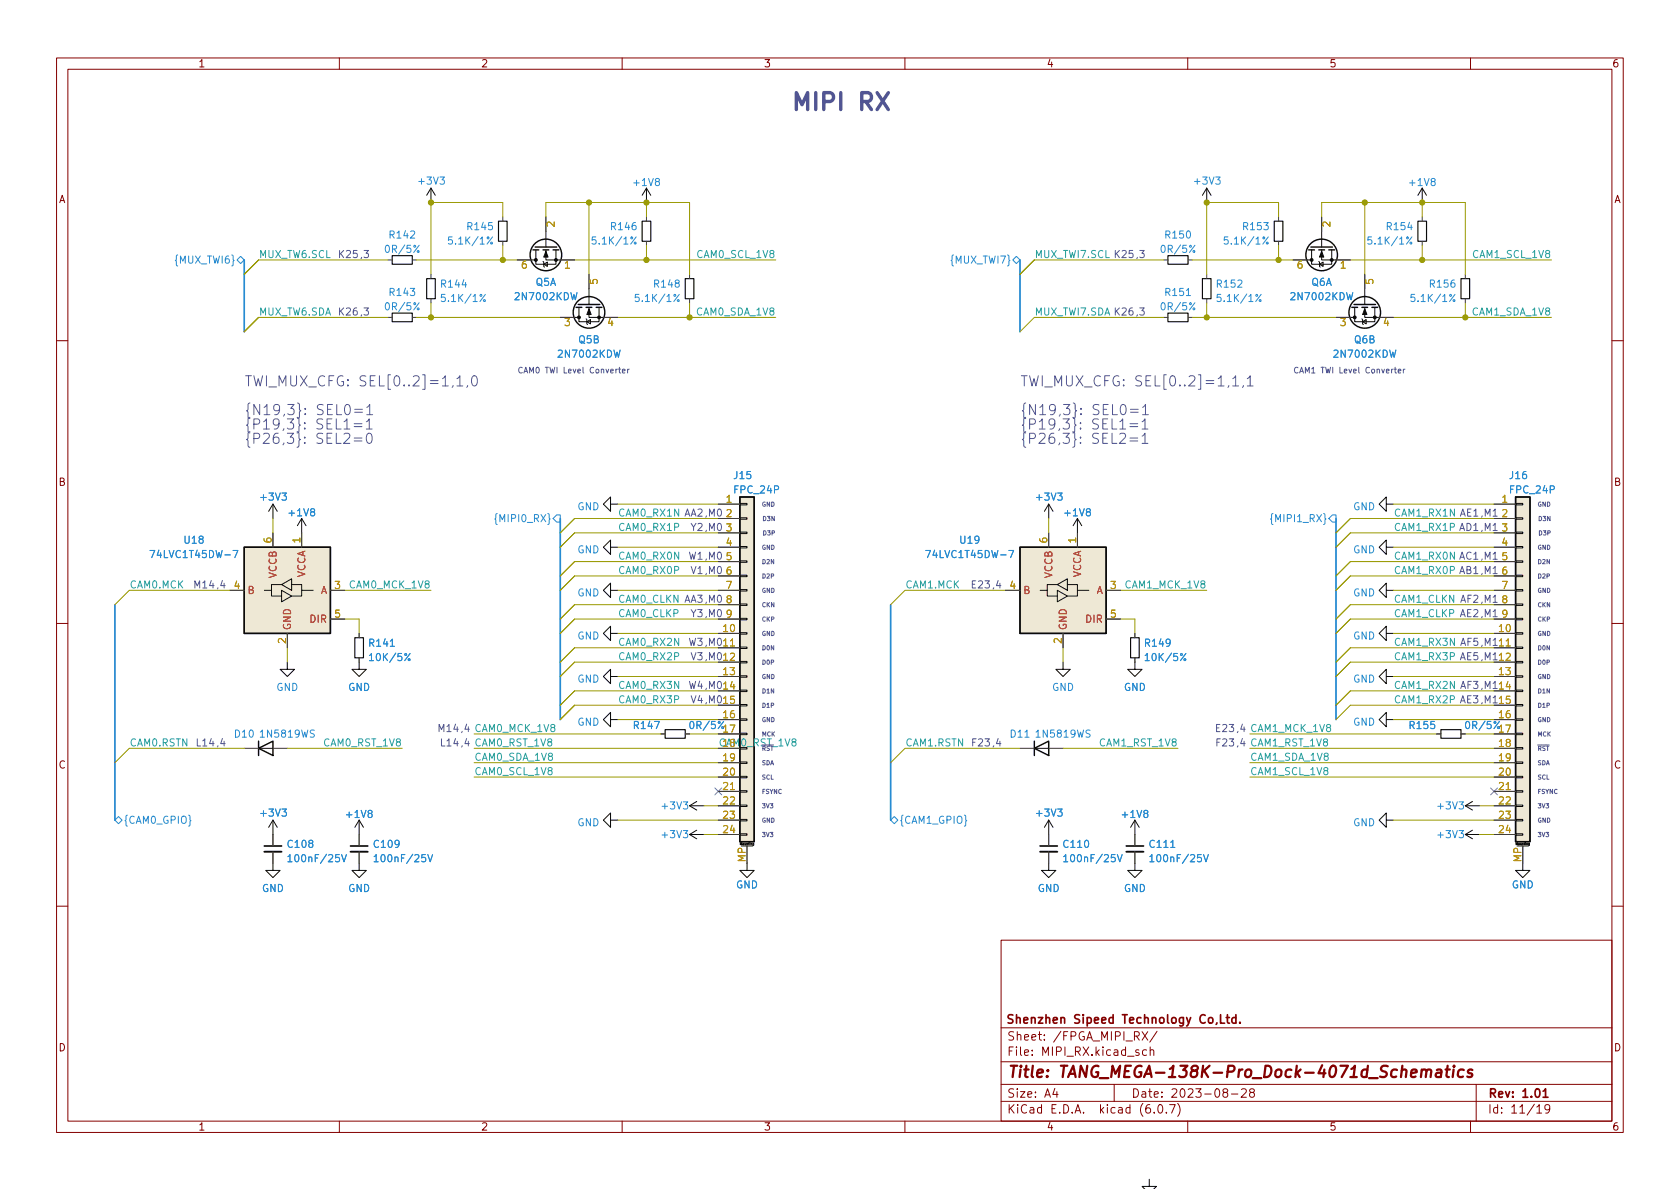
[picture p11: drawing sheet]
<svg xmlns="http://www.w3.org/2000/svg" width="297mm" height="210mm" viewBox="0 0 297 210" stroke-linecap="round" stroke-linejoin="round" font-family="sans-serif">
<defs><g id="words">
<text font-size="4.2" fill="#515593" x="139.7" y="19.5">MIPI RX</text>
<text font-size="2.8" fill="#840000" x="178" y="190.6">Title: TANG_MEGA-138K-Pro_Dock-4071d_Schematics</text>
<g font-size="2.5" fill="#515593">
<text x="43.2" y="68.3">TWI_MUX_CFG: SEL[0..2]=1,1,0</text>
<text x="180.3" y="68.3">TWI_MUX_CFG: SEL[0..2]=1,1,1</text>
<text x="43.2" y="76">{P19,3}: SEL1=1</text>
<text x="43.2" y="73.4">{N19,3}: SEL0=1</text>
<text x="180.3" y="73.4">{N19,3}: SEL0=1</text>
<text x="180.3" y="76">{P19,3}: SEL1=1</text>
<text x="43.2" y="78.5">{P26,3}: SEL2=0</text>
<text x="180.3" y="78.5">{P26,3}: SEL2=1</text>
</g>
<g font-size="2.1" fill="#840000">
<text x="177.8" y="181">Shenzhen Sipeed Technology Co,Ltd.</text>
<text x="178" y="184">Sheet: /FPGA_MIPI_RX/</text>
<text x="178" y="186.7">File: MIPI_RX.kicad_sch</text>
<text x="178" y="196.9">KiCad E.D.A. kicad (6.0.7)</text>
<text x="178" y="194.1">Size: A4</text>
<text x="200" y="194.1">Date: 2023-08-28</text>
<text x="263" y="194.1">Rev: 1.01</text>
<text x="263" y="196.9">Id: 11/19</text>
</g>
<g font-size="1.8" fill="#840000">
<text x="35" y="11.9">1</text>
<text x="85" y="11.9">2</text>
<text x="135" y="11.9">3</text>
<text x="185" y="11.9">4</text>
<text x="235" y="11.9">5</text>
<text x="285" y="11.9">6</text>
<text x="10.3" y="35.9">A</text>
<text x="285.3" y="35.9">A</text>
<text x="10.3" y="85.9">B</text>
<text x="285.3" y="85.9">B</text>
<text x="10.3" y="135.9">C</text>
<text x="285.3" y="135.9">C</text>
<text x="10.3" y="185.9">D</text>
<text x="285.3" y="185.9">D</text>
<text x="35" y="199.9">1</text>
<text x="85" y="199.9">2</text>
<text x="135" y="199.9">3</text>
<text x="185" y="199.9">4</text>
<text x="235" y="199.9">5</text>
<text x="285" y="199.9">6</text>
</g>
<g font-size="1.8" fill="#268bd2">
<text x="74.2" y="32.6">+3V3</text>
<text x="112.2" y="32.9">+1V8</text>
<text x="211.3" y="32.6">+3V3</text>
<text x="249.4" y="32.9">+1V8</text>
<text x="82.8" y="40.7">R145</text>
<text x="108.2" y="40.7">R146</text>
<text x="219.9" y="40.7">R153</text>
<text x="245.3" y="40.7">R154</text>
<text x="31.2" y="46.6">{MUX_TWI6}</text>
<text x="68.5" y="44.7">0R/5%</text>
<text x="69" y="42.2">R142</text>
<text x="79.8" y="43.2">5.1K/1%</text>
<text x="105.2" y="43.2">5.1K/1%</text>
<text x="168.4" y="46.6">{MUX_TWI7}</text>
<text x="205.6" y="44.7">0R/5%</text>
<text x="206.2" y="42.2">R150</text>
<text x="216.9" y="43.2">5.1K/1%</text>
<text x="242.3" y="43.2">5.1K/1%</text>
<text x="69" y="52.3">R143</text>
<text x="78.1" y="50.8">R144</text>
<text x="78.5" y="53.4">5.1K/1%</text>
<text x="91.3" y="53.1">2N7002KDW</text>
<text x="94.7" y="50.5">Q5A</text>
<text x="112.8" y="53.4">5.1K/1%</text>
<text x="115.8" y="50.8">R148</text>
<text x="206.2" y="52.3">R151</text>
<text x="215.3" y="50.8">R152</text>
<text x="215.7" y="53.4">5.1K/1%</text>
<text x="228.5" y="53.1">2N7002KDW</text>
<text x="231.9" y="50.5">Q6A</text>
<text x="250" y="53.4">5.1K/1%</text>
<text x="252.9" y="50.8">R156</text>
<text x="68.5" y="54.9">0R/5%</text>
<text x="205.6" y="54.9">0R/5%</text>
<text x="98.9" y="63.2">2N7002KDW</text>
<text x="102.3" y="60.7">Q5B</text>
<text x="236.1" y="63.2">2N7002KDW</text>
<text x="239.5" y="60.7">Q6B</text>
<text x="46.2" y="88.5">+3V3</text>
<text x="129.8" y="84.7">J15</text>
<text x="129.9" y="87.2">FPC_24P</text>
<text x="183.4" y="88.5">+3V3</text>
<text x="267" y="84.7">J16</text>
<text x="267.1" y="87.2">FPC_24P</text>
<text x="51.3" y="91.3">+1V8</text>
<text x="88.2" y="92.3">{MIPI0_RX}</text>
<text x="102.1" y="90.2">GND</text>
<text x="188.4" y="91.3">+1V8</text>
<text x="225.3" y="92.3">{MIPI1_RX}</text>
<text x="239.2" y="90.2">GND</text>
<text x="27.3" y="98.7">74LVC1T45DW-7</text>
<text x="32.7" y="96.1">U18</text>
<text x="102.1" y="97.8">GND</text>
<text x="164.4" y="98.7">74LVC1T45DW-7</text>
<text x="169.8" y="96.1">U19</text>
<text x="239.2" y="97.8">GND</text>
<text x="102.1" y="105.5">GND</text>
<text x="239.2" y="105.5">GND</text>
<text x="102.1" y="113.1">GND</text>
<text x="239.2" y="113.1">GND</text>
<text x="65.4" y="114.3">R141</text>
<text x="65.8" y="116.9">10K/5%</text>
<text x="202.6" y="114.3">R149</text>
<text x="202.9" y="116.9">10K/5%</text>
<text x="48.8" y="122.2">GND</text>
<text x="61.5" y="122.2">GND</text>
<text x="102.1" y="120.7">GND</text>
<text x="186" y="122.2">GND</text>
<text x="198.7" y="122.2">GND</text>
<text x="239.2" y="120.7">GND</text>
<text x="41.6" y="130.4">D10</text>
<text x="46.3" y="130.4">1N5819WS</text>
<text x="102.1" y="128.3">GND</text>
<text x="112.2" y="128.9">R147</text>
<text x="122.3" y="128.9">0R/5%</text>
<text x="178.7" y="130.4">D11</text>
<text x="183.4" y="130.4">1N5819WS</text>
<text x="239.2" y="128.3">GND</text>
<text x="249.4" y="128.9">R155</text>
<text x="259.5" y="128.9">0R/5%</text>
<text x="265.1" y="129.5">17</text>
<text x="117.2" y="143.1">+3V3</text>
<text x="254.4" y="143.1">+3V3</text>
<text x="21.8" y="145.7">{CAM0_GPIO}</text>
<text x="46.2" y="144.4">+3V3</text>
<text x="51" y="149.9">C108</text>
<text x="61.4" y="144.6">+1V8</text>
<text x="66.2" y="149.9">C109</text>
<text x="102.1" y="146.1">GND</text>
<text x="117.2" y="148.2">+3V3</text>
<text x="158.9" y="145.7">{CAM1_GPIO}</text>
<text x="183.4" y="144.4">+3V3</text>
<text x="188.2" y="149.9">C110</text>
<text x="198.6" y="144.6">+1V8</text>
<text x="203.4" y="149.9">C111</text>
<text x="239.2" y="146.1">GND</text>
<text x="254.4" y="148.2">+3V3</text>
<text x="51.6" y="152.5">100nF/25V</text>
<text x="66.9" y="152.5">100nF/25V</text>
<text x="188.8" y="152.5">100nF/25V</text>
<text x="204" y="152.5">100nF/25V</text>
<text x="46.3" y="157.7">GND</text>
<text x="61.5" y="157.7">GND</text>
<text x="130.1" y="157.1">GND</text>
<text x="183.5" y="157.7">GND</text>
<text x="198.7" y="157.7">GND</text>
<text x="267.3" y="157.1">GND</text>
</g>
<g font-size="1.8" fill="#b58900">
<text x="98" y="40.1" transform="rotate(-90 98 40.1)">2</text>
<text x="235.2" y="40.1" transform="rotate(-90 235.2 40.1)">2</text>
<text x="92.2" y="47.5">6</text>
<text x="99.8" y="47.5">1</text>
<text x="229.4" y="47.5">6</text>
<text x="237" y="47.5">1</text>
<text x="105.7" y="50.3" transform="rotate(-90 105.7 50.3)">5</text>
<text x="242.8" y="50.3" transform="rotate(-90 242.8 50.3)">5</text>
<text x="99.8" y="57.7">3</text>
<text x="107.5" y="57.7">4</text>
<text x="237" y="57.7">3</text>
<text x="244.6" y="57.7">4</text>
<text x="128.4" y="88.9">1</text>
<text x="265.6" y="88.9">1</text>
<text x="48" y="96" transform="rotate(-90 48 96)">6</text>
<text x="53.1" y="96" transform="rotate(-90 53.1 96)">1</text>
<text x="128.4" y="91.4">2</text>
<text x="128.4" y="94">3</text>
<text x="185.2" y="96" transform="rotate(-90 185.2 96)">6</text>
<text x="190.2" y="96" transform="rotate(-90 190.2 96)">1</text>
<text x="265.6" y="91.4">2</text>
<text x="265.6" y="94">3</text>
<text x="128.4" y="96.5">4</text>
<text x="128.4" y="99.1">5</text>
<text x="128.4" y="101.6">6</text>
<text x="265.6" y="96.5">4</text>
<text x="265.6" y="99.1">5</text>
<text x="265.6" y="101.6">6</text>
<text x="41.4" y="104.1">4</text>
<text x="59.2" y="104.1">3</text>
<text x="128.4" y="104.1">7</text>
<text x="128.4" y="106.7">8</text>
<text x="178.6" y="104.1">4</text>
<text x="196.4" y="104.1">3</text>
<text x="265.6" y="104.1">7</text>
<text x="265.6" y="106.7">8</text>
<text x="50.5" y="113.8" transform="rotate(-90 50.5 113.8)">2</text>
<text x="59.2" y="109.2">5</text>
<text x="127.9" y="111.8">10</text>
<text x="128.4" y="109.2">9</text>
<text x="187.7" y="113.8" transform="rotate(-90 187.7 113.8)">2</text>
<text x="196.4" y="109.2">5</text>
<text x="265.1" y="111.8">10</text>
<text x="265.6" y="109.2">9</text>
<text x="127.9" y="114.3">11</text>
<text x="127.9" y="116.8">12</text>
<text x="127.9" y="119.4">13</text>
<text x="265.1" y="114.3">11</text>
<text x="265.1" y="116.8">12</text>
<text x="265.1" y="119.4">13</text>
<text x="127.9" y="121.9">14</text>
<text x="127.9" y="124.5">15</text>
<text x="265.1" y="121.9">14</text>
<text x="265.1" y="124.5">15</text>
<text x="127.9" y="127">16</text>
<text x="127.9" y="129.5">17</text>
<text x="265.1" y="127">16</text>
<text x="127.9" y="132.1">18</text>
<text x="127.9" y="134.6">19</text>
<text x="127.9" y="137.2">20</text>
<text x="265.1" y="132.1">18</text>
<text x="265.1" y="134.6">19</text>
<text x="265.1" y="137.2">20</text>
<text x="127.9" y="139.7">21</text>
<text x="127.9" y="142.2">22</text>
<text x="265.1" y="139.7">21</text>
<text x="265.1" y="142.2">22</text>
<text x="127.9" y="144.8">23</text>
<text x="127.9" y="147.3">24</text>
<text x="265.1" y="144.8">23</text>
<text x="265.1" y="147.3">24</text>
<text x="131.8" y="152.5" transform="rotate(-90 131.8 152.5)">MP</text>
<text x="269" y="152.5" transform="rotate(-90 269 152.5)">MP</text>
</g>
<g font-size="1.8" fill="#2aa198">
<text x="45.7" y="45.6">MUX_TW6.SCL</text>
<text x="123.5" y="45.6">CAM0_SCL_1V8</text>
<text x="182.9" y="45.6">MUX_TWI7.SCL</text>
<text x="260.7" y="45.6">CAM1_SCL_1V8</text>
<text x="45.7" y="55.8">MUX_TW6.SDA</text>
<text x="123.3" y="55.8">CAM0_SDA_1V8</text>
<text x="182.9" y="55.8">MUX_TWI7.SDA</text>
<text x="260.5" y="55.8">CAM1_SDA_1V8</text>
<text x="109.2" y="93.9">CAM0_RX1P</text>
<text x="109.2" y="99">CAM0_RX0N</text>
<text x="109.2" y="101.5">CAM0_RX0P</text>
<text x="22.9" y="104">CAM0.MCK</text>
<text x="62" y="104">CAM0_MCK_1V8</text>
<text x="160" y="104">CAM1.MCK</text>
<text x="199.2" y="104">CAM1_MCK_1V8</text>
<text x="246.4" y="106.6">CAM1_CLKN</text>
<text x="109.2" y="109.1">CAM0_CLKP</text>
<text x="246.4" y="109.1">CAM1_CLKP</text>
<text x="109.2" y="116.7">CAM0_RX2P</text>
<text x="109.2" y="114.2">CAM0_RX2N</text>
<text x="246.4" y="114.2">CAM1_RX3N</text>
<text x="246.4" y="116.7">CAM1_RX3P</text>
<text x="109.2" y="124.4">CAM0_RX3P</text>
<text x="109.2" y="121.8">CAM0_RX3N</text>
<text x="246.4" y="121.8">CAM1_RX2N</text>
<text x="246.4" y="124.4">CAM1_RX2P</text>
<text x="22.9" y="132">CAM0.RSTN</text>
<text x="57.5" y="132">CAM0_RST_1V8</text>
<text x="127" y="132">CAM0_RST_1V8</text>
<text x="160" y="132">CAM1.RSTN</text>
<text x="194.6" y="132">CAM1_RST_1V8</text>
<text x="83.8" y="134.5">CAM0_SDA_1V8</text>
<text x="83.8" y="137.1">CAM0_SCL_1V8</text>
<text x="221" y="134.5">CAM1_SDA_1V8</text>
<text x="221" y="137.1">CAM1_SCL_1V8</text>
</g>
<g font-size="1.8" fill="#515593">
<text x="60.3" y="45.6">K25,3</text>
<text x="197.4" y="45.6">K25,3</text>
<text x="60.3" y="55.8">K26,3</text>
<text x="197.4" y="55.8">K26,3</text>
<text x="109.2" y="91.3">CAM0_RX1N AA2,M0</text>
<text x="122.3" y="93.9">Y2,M0</text>
<text x="246.4" y="93.9">CAM1_RX1P AD1,M1</text>
<text x="246.4" y="91.3">CAM1_RX1N AE1,M1</text>
<text x="121.8" y="99">W1,M0</text>
<text x="122.3" y="101.5">V1,M0</text>
<text x="246.4" y="99">CAM1_RX0N AC1,M1</text>
<text x="246.4" y="101.5">CAM1_RX0P AB1,M1</text>
<text x="34.7" y="104">M14,4</text>
<text x="109.2" y="106.6">CAM0_CLKN AA3,M0</text>
<text x="172.1" y="104">E23,4</text>
<text x="258.3" y="106.6">AF2,M1</text>
<text x="122.3" y="109.1">Y3,M0</text>
<text x="258.2" y="109.1">AE2,M1</text>
<text x="121.8" y="114.2">W3,M0</text>
<text x="122.3" y="116.7">V3,M0</text>
<text x="258.2" y="116.7">AE5,M1</text>
<text x="258.3" y="114.2">AF5,M1</text>
<text x="121.8" y="121.8">W4,M0</text>
<text x="122.3" y="124.4">V4,M0</text>
<text x="258.2" y="124.4">AE3,M1</text>
<text x="258.3" y="121.8">AF3,M1</text>
<text x="35.1" y="132">L14,4</text>
<text x="77.8" y="129.4">M14,4 CAM0_MCK_1V8</text>
<text x="78.2" y="132">L14,4 CAM0_RST_1V8</text>
<text x="172.2" y="132">F23,4</text>
<text x="215.3" y="129.4">E23,4 CAM1_MCK_1V8</text>
<text x="215.4" y="132">F23,4 CAM1_RST_1V8</text>
</g>
<g font-size="1.8" fill="#cb4b16">
<text x="43.7" y="105">B</text>
<text x="48.9" y="102.3" transform="rotate(-90 48.9 102.3)">VCCB</text>
<text x="54" y="102.3" transform="rotate(-90 54 102.3)">VCCA</text>
<text x="56.6" y="105">A</text>
<text x="180.8" y="105">B</text>
<text x="186.1" y="102.3" transform="rotate(-90 186.1 102.3)">VCCB</text>
<text x="191.1" y="102.3" transform="rotate(-90 191.1 102.3)">VCCA</text>
<text x="193.8" y="105">A</text>
<text x="51.4" y="111.5" transform="rotate(-90 51.4 111.5)">GND</text>
<text x="54.9" y="110.1">DIR</text>
<text x="188.6" y="111.5" transform="rotate(-90 188.6 111.5)">GND</text>
<text x="192" y="110.1">DIR</text>
</g>
<g font-size="1.4" fill="#515593">
<text x="91.4" y="66">CAM0 TWI Level Converter</text>
<text x="228.6" y="66">CAM1 TWI Level Converter</text>
</g>
<g font-size="1.1" fill="#515593">
<text x="134.6" y="89.6">GND</text>
<text x="271.8" y="89.6">GND</text>
<text x="135" y="92.1">D3N</text>
<text x="135.1" y="94.7">D3P</text>
<text x="272.2" y="92.1">D3N</text>
<text x="272.3" y="94.7">D3P</text>
<text x="134.6" y="99.7">D2N</text>
<text x="134.6" y="97.2">GND</text>
<text x="271.8" y="97.2">GND</text>
<text x="271.8" y="99.7">D2N</text>
<text x="134.6" y="107.4">CKN</text>
<text x="134.6" y="104.8">GND</text>
<text x="134.6" y="102.3">D2P</text>
<text x="271.8" y="104.8">GND</text>
<text x="271.8" y="102.3">D2P</text>
<text x="271.8" y="107.4">CKN</text>
<text x="134.6" y="109.9">CKP</text>
<text x="134.6" y="112.4">GND</text>
<text x="271.8" y="112.4">GND</text>
<text x="271.8" y="109.9">CKP</text>
<text x="134.6" y="115">D0N</text>
<text x="134.6" y="117.5">D0P</text>
<text x="271.8" y="117.5">D0P</text>
<text x="271.8" y="115">D0N</text>
<text x="134.6" y="122.6">D1N</text>
<text x="134.6" y="125.1">D1P</text>
<text x="134.6" y="120.1">GND</text>
<text x="271.8" y="120.1">GND</text>
<text x="271.8" y="122.6">D1N</text>
<text x="271.8" y="125.1">D1P</text>
<text x="134.6" y="130.2">MCK</text>
<text x="134.6" y="127.7">GND</text>
<text x="271.8" y="127.7">GND</text>
<text x="271.8" y="130.2">MCK</text>
<text x="134.6" y="132.8">~{RST}</text>
<text x="134.6" y="137.8">SCL</text>
<text x="134.6" y="135.3">SDA</text>
<text x="271.8" y="132.8">~{RST}</text>
<text x="271.8" y="135.3">SDA</text>
<text x="271.8" y="137.8">SCL</text>
<text x="134.6" y="140.4">FSYNC</text>
<text x="134.6" y="142.9">3V3</text>
<text x="271.8" y="142.9">3V3</text>
<text x="271.8" y="140.4">FSYNC</text>
<text x="134.6" y="145.5">GND</text>
<text x="134.6" y="148">3V3</text>
<text x="271.8" y="148">3V3</text>
<text x="271.8" y="145.5">GND</text>
</g>
<g font-size=".5" fill="#0a0a0a">
<text x="130.9" y="149.4">Mounting</text>
<text x="268" y="149.4">Mounting</text>
</g>
</g></defs>
<g fill="none" stroke="#840000" stroke-width=".18">
<path d="M10 10.2h277v190.1h-277zM12 12.2h273v186.1h-273zM60 10.2v2M110 10.2v2M160 10.2v2M210 10.2v2M260 10.2v2M10 60.2h2M285 60.2h2M10 110.2h2M285 110.2h2M10 160.2h2"/>
<path d="M177 166.3h108v32h-108zM285 160.2h2M60 198.3v2M110 198.3v2M160 198.3v2M177 194.8h108M177 191.8h108M177 187.8h108M177 181.8h108M186.5 192.5l-.4 1h1M186.9 193v1M197 191.8v3"/>
<path d="M201.4 185.7l-.4-.1-.2 .2 .1 .3 .5 .1v.4h-.6M201.9 182.4l1 1.5M202.7 185.7l-.4-.1-.3 .3v.4l.1 .3h.6M202.9 182.4l-1 1.5M203.4 185.8l.2-.2 .3 .1 .1 .9M203.4 185.1v1.5M204.1 196.7v.1M204.6 182.4l-1.3 1.9M204.9 195.4l.2-.1a.81 .81 0 0 1 .6 .7 .81 .81 0 0 1-.3 .8h-.2a.81 .81 0 0 1-.6-.6 .81 .81 0 0 1 .3-.8zM206.2 196.7v.1M206.8 195.3h1l-.7 1.5M208.2 195.1a1.72 1.72 0 0 1 0 2.3"/>
<path d="M210 198.3v2M216.5 193.2l-.3-.3 .1-.2 .2-.2 .4 .1 .2 .2-.1 .2-.6 .2-.2 .3 .1 .4 .2 .1h.4l.2-.3v-.2l-.3-.3M217.7 193.5h1.2M219.5 192.7l.6-.2 .2 .2 .1 .3-1 1h1M221.2 193.2l-.3-.3 .1-.2 .2-.2 .4 .1 .2 .2-.1 .2-.6 .2-.2 .3 .1 .4 .2 .1h.3l.3-.3-.1-.4-.2-.1M260 198.3v2M261 191.8v6.5M271.7 195.8l.5-.5v1.5M271.7 196.8h.9M274 196l-.3 .3-.4-.1-.2-.2 .2-.6 .4-.1 .2 .2a.99 .99 0 0 1-.3 1.3h-.3"/>
</g>
<path d="M215.8 179.4v1.5h.7M216.8 179.9h.6M217 179.4v1.3l.4 .2M218.5 179.4v1.5M218.5 180l-.4-.1-.3 .3v.4l.1 .3h.6M219.2 180.8v.1M272.8 193l.5-.5v1.5M272.8 194h.9" fill="none" stroke="#840000" stroke-width=".3"/>
<path d="M251.4 189.3a.49 .49 0 0 1 .8 .1l-.1 1.1M252.2 189.4a.5 .5 0 0 1 .8-.2l-.1 1.3M254 189.2l.2-.1 .6 .1-.1 1.3M254.9 189.6l-.7 .1a.4 .4 0 0 0-.4 .3 .4 .4 0 0 0 .3 .5l.7-.1M255.6 189.1h.7M256 188.5l-.3 1.7 .1 .2 .4 .1M257 189.1l-.2 1.4M257.1 188.5l-.1 .1 .1 .1 .1-.1-.1-.1v.2M258.8 189.2a.66 .66 0 0 0-1 .3l-.1 .6 .2 .3 .2 .1 .6-.1M260.3 189.2a.49 .49 0 0 0-.8 .3l.3 .3 .5 .1v.2l-.1 .3-.2 .1-.6-.1" fill="none" stroke="#840000" stroke-width=".4"/>
<g fill="none" stroke="#0a0a0a" stroke-width=".2">
<path d="M88.1 39.1h1.6v3.6h-1.6zM113.5 39.1h1.6v3.6h-1.6zM225.3 39.1h1.5v3.6h-1.5zM250.7 39.1h1.5v3.6h-1.5zM69.3 55.4h3.6v1.5h-3.6zM69.3 45.2h3.6v1.5h-3.6zM75.4 49.3h1.6v3.5h-1.6zM121.2 49.3h1.5v3.5h-1.5zM206.5 55.4h3.6v1.5h-3.6zM206.5 45.2h3.6v1.5h-3.6zM212.6 49.3h1.5v3.5h-1.5zM258.3 49.3h1.5v3.5h-1.5z"/>
<path d="M62.7 112.8h1.6v3.5h-1.6zM199.9 112.8h1.5v3.5h-1.5zM117.6 129h3.6v1.6h-3.6zM254.8 129h3.5v1.6h-3.5z"/>
</g>
<g fill="none" stroke="#493f36" stroke-width=".18">
<path d="M88.9 38.3v.8M96.5 38.3v2.6M114.3 38.3v.8M226.1 38.3v.8M233.7 38.3v2.6M251.5 38.3v.8M68.6 56.1h.7M68.6 46h.7M72.9 56.1h.8M72.9 46h.8M76.2 48.5v.8M76.2 52.8v.8"/>
<path d="M88.9 42.7v.7M91.4 46h2.6M99.1 56.1h2.5M99.1 46h2.5M104.1 48.5v2.5M106.7 56.1h2.5M114.3 42.7v.7M121.9 48.5v.8M121.9 52.8v.8M205.7 56.1h.8M205.7 46h.8M210.1 56.1h.7"/>
<path d="M210.1 46h.7M213.4 48.5v.8M213.4 52.8v.8M226.1 42.7v.7M228.6 46h2.5M236.2 56.1h2.6M236.2 46h2.6M241.3 48.5v2.5M243.8 56.1h2.6M251.5 42.7v.7M259.1 48.5v.8M259.1 52.8v.8"/>
<path d="M48.3 94.2v2.6M53.3 94.2v2.6M127 89.1h3.8M127 91.7h3.8M127 94.2h3.8M127 96.8h3.8M127 99.3h3.8M185.4 94.2v2.6M190.5 94.2v2.6M264.2 89.1h3.8M264.2 91.7h3.8M264.2 94.2h3.8"/>
<path d="M264.2 96.8h3.8M264.2 99.3h3.8M40.6 104.4h2.6M50.8 112v2.5M58.4 104.4h2.6M58.4 109.5h2.6M63.5 112v.8M63.5 116.3v.8M127 104.4h3.8M127 109.5h3.8M127 112h3.8M127 114.5h3.8"/>
<path d="M127 117.1h3.8M127 119.6h3.8M127 101.8h3.8M127 106.9h3.8M177.8 104.4h2.5M188 112v2.5M195.6 104.4h2.5M195.6 109.5h2.5M200.7 112v.8M200.7 116.3v.8M264.2 104.4h3.8M264.2 109.5h3.8"/>
<path d="M264.2 112h3.8M264.2 114.5h3.8M264.2 117.1h3.8M264.2 119.6h3.8M264.2 101.8h3.8M264.2 106.9h3.8M43.2 132.3h2.5M48.3 132.3h2.5M116.8 129.8h.8M121.2 129.8h.7M127 122.2h3.8M127 124.7h3.8"/>
<path d="M127 127.2h3.8M127 129.8h3.8M127 132.3h3.8M127 134.9h3.8M127 137.4h3.8M127 139.9h3.8M180.3 132.3h2.6M185.4 132.3h2.6M254 129.8h.8M258.3 129.8h.8M264.2 122.2h3.8M264.2 124.7h3.8"/>
<path d="M264.2 127.2h3.8M264.2 129.8h3.8M264.2 132.3h3.8M264.2 134.9h3.8M264.2 137.4h3.8M264.2 139.9h3.8M48.3 147.6v2M48.3 150.6v2M63.5 147.6v2M63.5 150.6v2M127 142.5h3.8M127 145h3.8"/>
<path d="M127 147.6h3.8M132.1 149.6v3M185.4 147.6v2M185.4 150.6v2M200.7 147.6v2M200.7 150.6v2M264.2 142.5h3.8M264.2 145h3.8M264.2 147.6h3.8M269.2 149.6v3"/>
</g>
<g fill="#eee8d5" stroke="#eee8d5" stroke-width=".18">
<path d="M180.3 96.8h15.3v15.2h-15.3z"/>
<path d="M130.8 87.9h2.5v60.9h-2.5z"/>
<path d="M43.2 96.8h15.2v15.2h-15.2z"/>
<path d="M268 87.9h2.5v60.9h-2.5z"/>
</g>
<g fill="none" stroke="#0a0a0a" stroke-width=".25">
<path d="M94.2 44.2h1M94.6 43.7h3.8M96 44.2h1M97.8 44.2h1M101.9 54.4h1M102.2 53.8h3.8M103.6 54.4h1M105.4 54.4h1M231.4 44.2h1M231.8 43.7h3.8M233.2 44.2h1M234.9 44.2h1.1"/>
<path d="M239 54.4h1M239.4 53.8h3.8M240.8 54.4h1M242.6 54.4h1M43.2 96.8h15.2v15.2h-15.2zM130.8 87.9h2.5v60.9h-2.5zM180.3 96.8h15.3v15.2h-15.3zM268 87.9h2.5v60.9h-2.5zM45.7 132.3l2.6-1.2v2.5zM45.7 131.1v2.5M182.9 132.3l2.5-1.2v2.5zM182.9 131.1v2.5"/>
<circle cx="96.5" cy="45.1" r="2.79"/>
<circle cx="104.1" cy="55.2" r="2.79"/>
<circle cx="233.7" cy="45.1" r="2.79"/>
<circle cx="241.3" cy="55.2" r="2.79"/>
</g>
<g fill="none" stroke="#0a0a0a" stroke-width=".18">
<path d="M76.2 33.3l-.8 1.2M76.2 33.3v2.5M76.2 33.3l.8 1.2M114.3 33.3l-.8 1.2M114.3 33.3v2.5M114.3 33.3l.8 1.2M213.4 33.3l-.8 1.2M213.4 33.3v2.5M213.4 33.3l.7 1.2M251.5 33.3l-.8 1.2M251.5 33.3v2.5M251.5 33.3l.7 1.2"/>
<path d="M94 46h.7M94.7 44.2v2.5h3.6v-2.5M96 46.2l.1 .1v.8l.2 .1M96.1 46.7l.7-.4v.8zM96.5 44.2v1.8h2.6M96.5 40.9v2.8M101.6 56.1h.8M102.4 54.4v2.5h3.5v-2.5M103.6 56.4l.2 .1v.8l.1 .1M103.8 56.9l.6-.4v.8zM104.1 54.4v1.7h2.6M104.1 51v2.8"/>
<path d="M231.1 46h.8M231.9 44.2v2.5h3.6v-2.5M233.2 46.2l.1 .1v.8l.1 .1M233.3 46.7l.6-.4v.8zM233.7 44.2v1.8h2.5M233.7 40.9v2.8M238.8 56.1h.7M239.5 54.4v2.5h3.6v-2.5M240.8 56.4l.1 .1v.8l.1 .1M240.9 56.9l.7-.4v.8zM241.3 54.4v1.7h2.5M241.3 51v2.8"/>
<path d="M48.3 89.1l-.8 1.3M48.3 89.1v2.6M48.3 89.1l.7 1.3M53.3 91.7l-.7 1.3M53.3 91.7v2.5M53.3 91.7l.8 1.3M107.9 96.8v-1.3l-1.2 1.3 1.2 1.2v-1.2h1.3M107.9 89.1v-1.2l-1.2 1.2 1.2 1.3v-1.3h1.3M130.8 99.2h1.3v.2h-1.3zM130.8 96.6h1.3v.3h-1.3zM130.8 94.1h1.3v.3h-1.3zM130.8 91.6h1.3v.2h-1.3z"/>
<path d="M130.8 89h1.3v.3h-1.3zM185.4 89.1v2.6M185.4 89.1l-.7 1.3M185.4 89.1l.8 1.3M190.5 91.7l-.8 1.3M190.5 91.7v2.5M190.5 91.7l.8 1.3M245.1 89.1v-1.2l-1.3 1.2 1.3 1.3v-1.3h1.3M245.1 96.8v-1.3l-1.3 1.3 1.3 1.2v-1.2h1.3M268 99.2h1.2v.2h-1.2zM268 96.6h1.2v.3h-1.2zM268 94.1h1.2v.3h-1.2z"/>
<path d="M268 91.6h1.2v.2h-1.2zM268 89h1.2v.3h-1.2zM48 104.4v1h1.8M49.8 103.4l1.8-1v2zM49.8 103.4h-1.8v1h-1.3M49.8 104.4l1.8 1-1.8 1zM50.8 117.1v1.3h-1.3l1.3 1.2 1.3-1.2h-1.3M51.6 103.4h1.7v1M55.4 104.4h-2.1v1h-1.7M63.5 117.1v1.3h-1.3l1.3 1.2 1.3-1.2h-1.3M107.9 104.4v-1.3l-1.2 1.3 1.2 1.3v-1.3h1.3M107.9 119.6v-1.2l-1.2 1.2 1.2 1.3v-1.3h1.3"/>
<path d="M107.9 112v-1.3l-1.2 1.3 1.2 1.3v-1.3h1.3M130.8 119.5h1.3v.3h-1.3zM130.8 117h1.3v.2h-1.3zM130.8 114.4h1.3v.3h-1.3zM130.8 111.9h1.3v.2h-1.3zM130.8 109.3h1.3v.3h-1.3zM130.8 106.8h1.3v.3h-1.3zM130.8 104.3h1.3v.2h-1.3zM130.8 101.7h1.3v.3h-1.3zM185.2 104.4v1h1.7M186.9 103.4l1.8-1v2zM186.9 103.4h-1.7v1h-1.3"/>
<path d="M186.9 104.4l1.8 1-1.8 1zM188 117.1v1.3h-1.3l1.3 1.2 1.2-1.2h-1.2M188.7 103.4h1.8v1M192.5 104.4h-2v1h-1.8M200.7 117.1v1.3h-1.3l1.3 1.2 1.2-1.2h-1.2M245.1 112v-1.3l-1.3 1.3 1.3 1.3v-1.3h1.3M245.1 104.4v-1.3l-1.3 1.3 1.3 1.3v-1.3h1.3M245.1 119.6v-1.2l-1.3 1.2 1.3 1.3v-1.3h1.3M268 119.5h1.2v.3h-1.2zM268 117h1.2v.2h-1.2zM268 114.4h1.2v.3h-1.2zM268 111.9h1.2v.2h-1.2z"/>
<path d="M268 109.3h1.2v.3h-1.2zM268 106.8h1.2v.3h-1.2zM268 104.3h1.2v.2h-1.2zM268 101.7h1.2v.3h-1.2zM45.7 132.3h2.6M107.9 127.2v-1.2l-1.2 1.2 1.2 1.3v-1.3h1.3M130.8 139.8h1.3v.3h-1.3zM130.8 137.3h1.3v.2h-1.3zM130.8 134.7h1.3v.3h-1.3zM130.8 129.7h1.3v.2h-1.3zM130.8 127.1h1.3v.3h-1.3zM130.8 124.6h1.3v.2h-1.3z"/>
<path d="M130.8 122h1.3v.3h-1.3zM182.9 132.3h2.5M245.1 127.2v-1.2l-1.3 1.2 1.3 1.3v-1.3h1.3M268 139.8h1.2v.3h-1.2zM268 137.3h1.2v.2h-1.2zM268 134.7h1.2v.3h-1.2zM268 132.2h1.2v.3h-1.2zM268 129.7h1.2v.2h-1.2zM268 127.1h1.2v.3h-1.2zM268 124.6h1.2v.2h-1.2zM268 122h1.2v.3h-1.2zM48.3 152.6v1.3h-1.3l1.3 1.3 1.2-1.3h-1.2"/>
<path d="M48.3 145v2.6M48.3 145l-.8 1.3M48.3 145l.7 1.3M63.5 152.6v1.3h-1.3l1.3 1.3 1.3-1.3h-1.3M63.5 145l-.8 1.3M63.5 145v2.6M63.5 145l.8 1.3M107.9 145v-1.2l-1.2 1.2 1.2 1.3v-1.3h1.3M121.9 142.5h2.6M121.9 147.6h2.6M121.9 147.6l1.3 .7M121.9 142.5l1.3 .8"/>
<path d="M123.2 146.8l-1.3 .8M123.2 141.7l-1.3 .8M130.8 147.4h1.3v.3h-1.3zM130.8 144.9h1.3v.3h-1.3zM130.8 142.4h1.3v.2h-1.3zM131.1 149.6h2M132.1 152.6v1.3h1.2l-1.2 1.3-1.3-1.3h1.3M133.3 149.4h-.2v-.2l.2-.1v.3l-.2 .1M185.4 152.6v1.3h-1.3l1.3 1.3 1.3-1.3h-1.3M185.4 145l-.7 1.3M185.4 145v2.6M185.4 145l.8 1.3"/>
<path d="M200.7 152.6v1.3h-1.3l1.3 1.3 1.2-1.3h-1.2M200.7 145l-.8 1.3M200.7 145v2.6M200.7 145l.7 1.3M245.1 145v-1.2l-1.3 1.2 1.3 1.3v-1.3h1.3M259.1 142.5l1.2 .8M259.1 142.5h2.5M259.1 147.6l1.2 .7M259.1 147.6h2.5M260.3 141.7l-1.2 .8M260.3 146.8l-1.2 .8M268 147.4h1.2v.3h-1.2z"/>
<path d="M268 144.9h1.2v.3h-1.2zM268 142.4h1.2v.2h-1.2zM268.2 149.6h2.1M269.2 152.6v1.3h1.3l-1.3 1.3-1.2-1.3h1.2M270.4 149.4h-.1v-.2l.1-.1v.3l-.1 .1M203.2 208.5v1.3h-1.3l.5 .5M203.2 209.8h1.3l-.5 .5"/>
</g>
<g fill="none" stroke="#268bd2" stroke-width=".18">
<path d="M41.9 46l.6-.7 .7 .7-.7 .6zM85.8 52.1l-.9 1.2M87.1 41.9l-1 1.3M112.5 41.9l-1 1.3M120.1 52.1l-1 1.2M179.1 46l.6-.7 .6 .7-.6 .6zM223 52.1l-1 1.2M224.2 41.9l-.9 1.3M249.6 41.9l-.9 1.3M257.3 52.1l-1 1.2M26.5 97.3h.9l-.6 1.3M41.2 97.3h.9l-.6 1.3"/>
<path d="M87.9 90.8l-.2 .2v.6l-.2 .2 .2 .2v.6l.2 .1M98.4 91.1h.7v1.2h-.7l-.6-.6zM163.7 97.3h.8l-.5 1.3M178.4 97.3h.8l-.5 1.3M225.1 90.8l-.3 .2v.6l-.2 .2 .2 .2v.6l.3 .1M235.6 91.1h.6v1.2h-.6l-.7-.6zM65.3 115.9l.4-.3v1.2M65.3 116.8h.7M202.5 115.9l.3-.3v1.2M202.5 116.8h.7M20.3 145l.7-.6 .6 .6-.6 .7zM50.9 151.5l.4-.4v1.3"/>
<path d="M50.9 152.4h.7M60.4 151.1l.4 1.3 .4-1.3M66.1 151.5l.4-.4v1.3M66.1 152.4h.8M75.6 151.1l.5 1.3 .4-1.3M157.5 145l.6-.6 .6 .6-.6 .7zM188.1 151.5l.3-.4v1.3M188.1 152.4h.7M197.6 151.1l.4 1.3 .4-1.3M203.3 151.5l.4-.4v1.3M203.3 152.4h.7M212.8 151.1l.4 1.3 .4-1.3"/>
<circle cx="85.6" cy="53.1" r=".18"/>
<circle cx="86.9" cy="43" r=".18"/>
<circle cx="112.3" cy="43" r=".18"/>
<circle cx="119.9" cy="53.1" r=".18"/>
<circle cx="222.8" cy="53.1" r=".18"/>
<circle cx="224.1" cy="43" r=".18"/>
<circle cx="249.5" cy="43" r=".18"/>
<circle cx="257.1" cy="53.1" r=".18"/>
</g>
<g fill="#0a0a0a" stroke="#0a0a0a" stroke-width=".18">
<path d="M96.5 44.4l.4 1.1h-.8z"/>
<path d="M104.1 54.6l.4 1h-.7z"/>
<path d="M241.3 54.6l.4 1h-.8z"/>
<path d="M233.7 44.4l.4 1.1h-.8z"/>
<circle cx="98.3" cy="46" r=".25"/>
<circle cx="94.7" cy="46" r=".25"/>
<circle cx="105.9" cy="56.1" r=".25"/>
<circle cx="102.4" cy="56.1" r=".25"/>
<circle cx="243.1" cy="56.1" r=".25"/>
<circle cx="239.5" cy="56.1" r=".25"/>
<circle cx="235.5" cy="46" r=".25"/>
<circle cx="231.9" cy="46" r=".25"/>
</g>
<path d="M46.7 150.6h3.1M62 150.6h3M183.9 150.6h3M199.1 150.6h3.1" fill="none" stroke="#0a0a0a" stroke-width=".33"/>
<path d="M46.7 149.6h3.1M62 149.6h3M183.9 149.6h3M199.1 149.6h3.1" fill="none" stroke="#0a0a0a" stroke-width=".3"/>
<path d="M155.1 16.4l2 3M157.1 16.4l-2 3" fill="none" stroke="#515593" stroke-width=".6"/>
<g fill="none" stroke="#515593" stroke-width=".18">
<path d="M62.6 77.5h1.4M62.6 78h1.4M62.6 74.9h1.4M62.6 75.4h1.4M62.7 72.4h1.4M62.7 72.9h1.4M64.8 74.6l.5-.5v1.8M64.8 75.9h1M64.9 72l.5-.5v1.8M64.9 73.3h1M64.9 76.8a.43 .43 0 0 1 .5-.2 .43 .43 0 0 1 .3 .4 .93 .93 0 0 1-.5 1.4 1.09 1.09 0 0 1-.3-1.6zM80.8 67l.5-.6v1.8"/>
<path d="M80.8 68.2h1M82.7 68.2l-.2 .3M83.5 66.6a.43 .43 0 0 1 .5-.1 .43 .43 0 0 1 .3 .3 .93 .93 0 0 1-.5 1.4 1.1 1.1 0 0 1-.3-1.6zM109.4 65.3h.4M109.5 64.9v.9l.3 .2M110 65.6l.5-.1v-.2h-.3l-.2 .1 .1 .5h.4M111 65.3v.7M111.3 65.3l-.3 .2M199.8 77.5h1.4M199.8 78h1.4M199.8 74.9h1.4M199.8 75.4h1.4"/>
<path d="M199.9 72.4h1.3M199.9 72.9h1.3M201.9 77.1l.5-.5v1.8M201.9 74.6l.5-.5v1.8M201.9 75.9h1.1M201.9 78.4h1.1M202 72l.5-.5v1.8M202 73.3h1M218 67l.5-.6v1.8M218 68.2h1M219.8 68.2l-.1 .3M220.5 67l.5-.6v1.8"/>
<path d="M220.5 68.2h1.1M246.5 65.3h.4M246.7 64.9v.9l.2 .2M247.2 65.6l.5-.1-.1-.2h-.2l-.2 .1 .1 .5h.3M248.1 65.3v.7M248.4 65.3l-.3 .2"/>
</g>
<path d="M43.2 46v12.7M180.3 46v12.7M99.1 91.7v35.5M236.2 91.7v35.5M20.3 106.9v38.1M157.5 106.9v38.1" fill="none" stroke="#268bd2" stroke-width=".3"/>
<g fill="none" stroke="#990" stroke-width=".18">
<path d="M88.9 38.3v-2.5h-12.7v12.7M96.5 38.3v-2.5h25.4v12.7M104.1 35.8v12.7M114.3 35.8v2.5M226.1 38.3v-2.5h-12.7v12.7M233.7 38.3v-2.5h25.4v12.7M241.3 35.8v12.7M251.5 35.8v2.5M68.6 56.1h-22.9l-2.5 2.6M68.6 46h-22.9l-2.5 2.5M73.7 56.1h25.4M73.7 46h17.7"/>
<path d="M76.2 53.6v2.5M88.9 43.4v2.6M101.6 46h35.6M109.2 56.1h28M114.3 43.4v2.6M121.9 53.6v2.5M205.7 56.1h-22.8l-2.6 2.6M205.7 46h-22.8l-2.6 2.5M210.8 56.1h25.4M210.8 46h17.8M213.4 53.6v2.5M226.1 43.4v2.6"/>
<path d="M238.8 46h35.5M246.4 56.1h27.9M251.5 43.4v2.6M259.1 53.6v2.5M48.3 91.7v2.5M109.2 96.8h17.8M109.2 89.1h17.8M127 99.3h-25.4l-2.5 2.5M127 91.7h-25.4l-2.5 2.5M127 94.2h-25.4l-2.5 2.6M185.4 91.7v2.5M246.4 96.8h17.8"/>
<path d="M246.4 89.1h17.8M264.2 99.3h-25.4l-2.6 2.5M264.2 91.7h-25.4l-2.6 2.5M264.2 94.2h-25.4l-2.6 2.6M40.6 104.4h-17.7l-2.6 2.5M50.8 114.5v2.6M61 104.4h15.2M61 109.5h2.5v2.5M109.2 104.4h17.8M109.2 119.6h17.8M109.2 112h17.8M127 106.9h-25.4l-2.5 2.6"/>
<path d="M127 114.5h-25.4l-2.5 2.6M127 117.1h-25.4l-2.5 2.5M127 109.5h-25.4l-2.5 2.5M127 101.8h-25.4l-2.5 2.6M177.8 104.4h-17.8l-2.5 2.5M188 114.5v2.6M198.1 104.4h15.3M198.1 109.5h2.6v2.5M246.4 104.4h17.8M246.4 119.6h17.8M246.4 112h17.8M264.2 106.9h-25.4l-2.6 2.6"/>
<path d="M264.2 114.5h-25.4l-2.6 2.6M264.2 117.1h-25.4l-2.6 2.5M264.2 109.5h-25.4l-2.6 2.5M264.2 101.8h-25.4l-2.6 2.6M43.2 132.3h-20.3l-2.6 2.6M50.8 132.3h20.3M83.8 129.8h33M83.8 137.4h43.2M83.8 134.9h43.2M83.8 132.3h43.2M109.2 127.2h17.8M121.9 129.8h5.1"/>
<path d="M127 122.2h-25.4l-2.5 2.5M127 124.7h-25.4l-2.5 2.5M180.3 132.3h-20.3l-2.5 2.6M188 132.3h20.3M221 129.8h33M221 137.4h43.2M221 134.9h43.2M221 132.3h43.2M246.4 127.2h17.8M259.1 129.8h5.1M264.2 122.2h-25.4l-2.6 2.5M264.2 124.7h-25.4l-2.6 2.5"/>
<path d="M109.2 145h17.8M124.5 142.5h2.5M124.5 147.6h2.5M246.4 145h17.8M261.6 142.5h2.6M261.6 147.6h2.6"/>
</g>
<path d="M126.4 139.3l1.2 1.3M127.6 139.3l-1.2 1.3M263.6 139.3l1.2 1.3M264.8 139.3l-1.2 1.3" fill="none" stroke="#6c71c4" stroke-width=".18"/>
<g fill="#859900" stroke="#859900" stroke-width=".18">
<circle cx="259.1" cy="56.1" r=".46"/>
<circle cx="251.5" cy="46" r=".46"/>
<circle cx="241.3" cy="35.8" r=".46"/>
<circle cx="251.5" cy="35.8" r=".46"/>
<circle cx="226.1" cy="46" r=".46"/>
<circle cx="213.4" cy="56.1" r=".46"/>
<circle cx="213.4" cy="35.8" r=".46"/>
<circle cx="121.9" cy="56.1" r=".46"/>
<circle cx="114.3" cy="46" r=".46"/>
<circle cx="114.3" cy="35.8" r=".46"/>
<circle cx="104.1" cy="35.8" r=".46"/>
<circle cx="76.2" cy="35.8" r=".46"/>
<circle cx="88.9" cy="46" r=".46"/>
<circle cx="76.2" cy="56.1" r=".46"/>
</g>
<use href="#words"/>
</svg>
